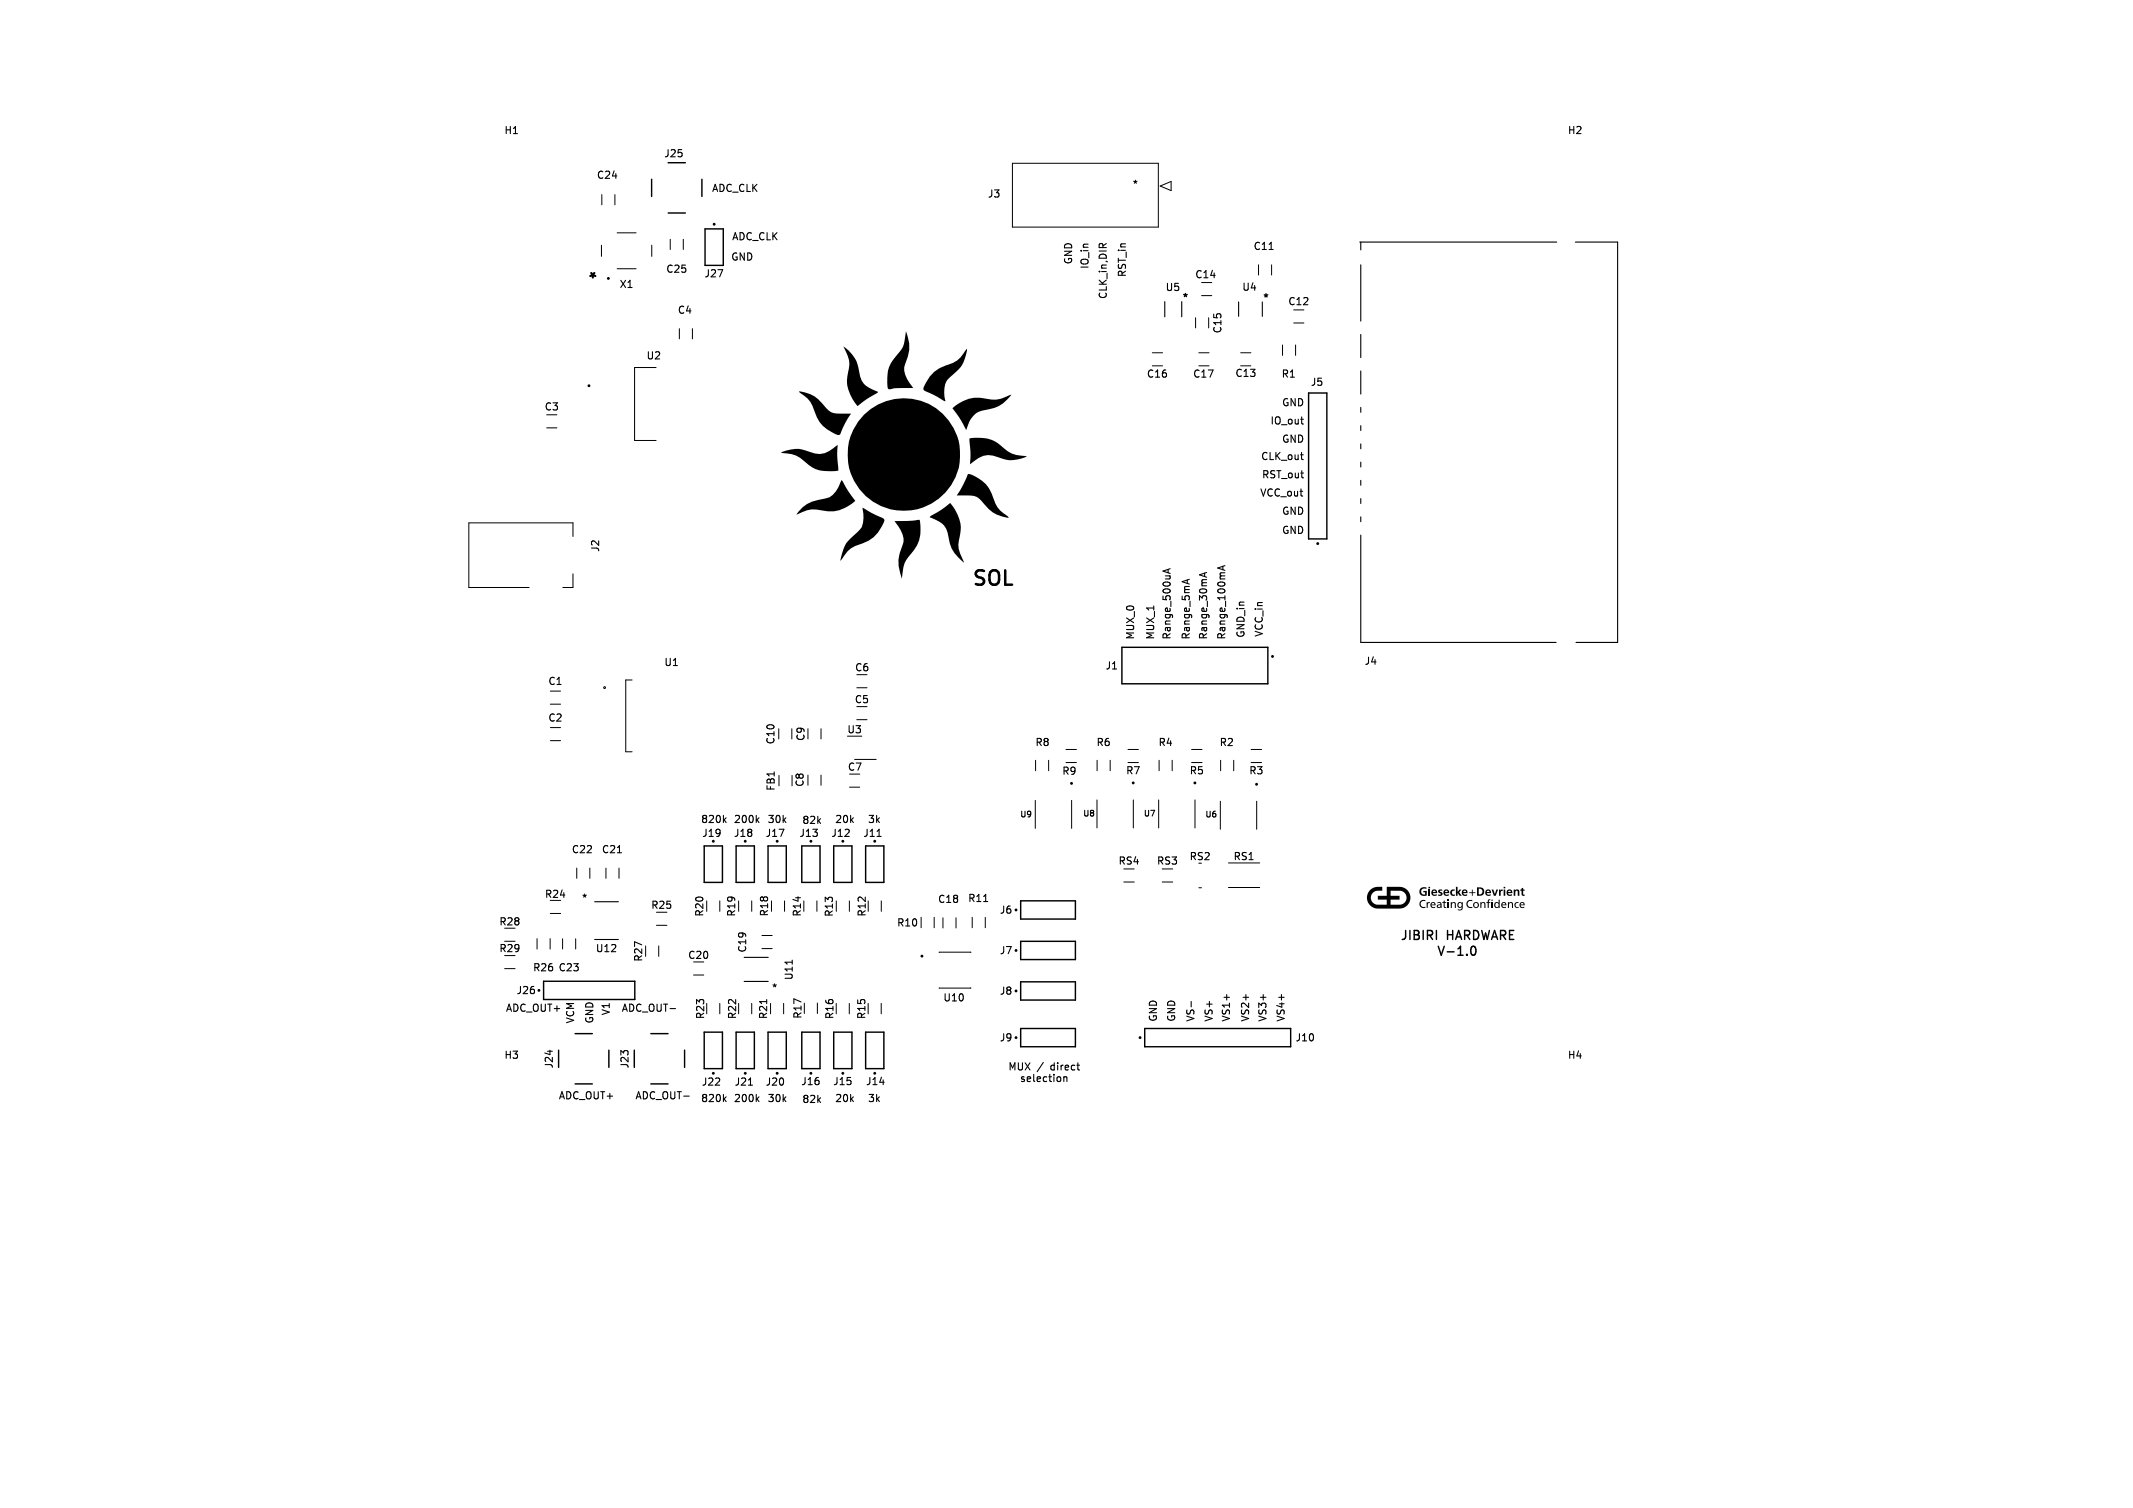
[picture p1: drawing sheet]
<svg xmlns="http://www.w3.org/2000/svg" width="297mm" height="210mm" viewBox="0 0 297 210" stroke-linecap="round" stroke-linejoin="round" font-family="sans-serif">
<defs><g id="words">
<text font-size="2.8" x="135.3" y="82">SOL</text>
<text font-size="2.1" x="83.3" y="37" transform="rotate(-180 83.3 37)">*</text>
<g font-size="1.7">
<text x="194.9" y="131.1">JIBIRI</text>
<text x="201.4" y="131.1">HARDWARE</text>
<text x="200" y="133.3">V-1.0</text>
</g>
<g font-size="1.4">
<text x="70.2" y="18.8">H1</text>
<text x="92.4" y="22.1">J25</text>
<text x="218.2" y="18.8">H2</text>
<text x="83" y="25.1">C24</text>
<text x="99.1" y="26.8">ADC_CLK</text>
<text x="137.5" y="27.7">J3</text>
<text x="157.6" y="26.3">*</text>
<text x="101.9" y="33.5">ADC_CLK</text>
<text x="174.5" y="35">C11</text>
<text x="86.2" y="40.3">X1</text>
<text x="92.7" y="38.2">C25</text>
<text x="98" y="38.8">J27</text>
<text x="101.7" y="36.4">GND</text>
<text x="149.4" y="36.9" transform="rotate(-90 149.4 36.9)">GND</text>
<text x="151.6" y="37.5" transform="rotate(-90 151.6 37.5)">IO_in</text>
<text x="154.2" y="41.7" transform="rotate(-90 154.2 41.7)">CLK_in,DIR</text>
<text x="156.8" y="38.7" transform="rotate(-90 156.8 38.7)">RST_in</text>
<text x="162.2" y="40.7">U5</text>
<text x="166.4" y="38.9">C14</text>
<text x="172.9" y="40.7">U4</text>
<text x="94.3" y="43.9">C4</text>
<text x="164.5" y="42">*</text>
<text x="170.2" y="46.5" transform="rotate(-90 170.2 46.5)">C15</text>
<text x="175.8" y="42">*</text>
<text x="179.3" y="42.7">C12</text>
<text x="90" y="50.2">U2</text>
<text x="159.6" y="52.8">C16</text>
<text x="166.1" y="52.8">C17</text>
<text x="171.9" y="52.7">C13</text>
<text x="178.4" y="52.8">R1</text>
<text x="182.4" y="53.9">J5</text>
<text x="75.8" y="57.3">C3</text>
<text x="176.8" y="59.2">IO_out</text>
<text x="178.4" y="56.6">GND</text>
<text x="175.5" y="64.1">CLK_out</text>
<text x="178.4" y="61.7">GND</text>
<text x="175.4" y="69.2">VCC_out</text>
<text x="175.6" y="66.7">RST_out</text>
<text x="178.4" y="71.8">GND</text>
<text x="83.6" y="76.9" transform="rotate(-90 83.6 76.9)">J2</text>
<text x="178.4" y="74.4">GND</text>
<text x="158" y="89.2" transform="rotate(-90 158 89.2)">MUX_0</text>
<text x="160.8" y="89.2" transform="rotate(-90 160.8 89.2)">MUX_1</text>
<text x="163.1" y="89.2" transform="rotate(-90 163.1 89.2)">Range_500uA</text>
<text x="165.7" y="89.2" transform="rotate(-90 165.7 89.2)">Range_5mA</text>
<text x="168.1" y="89.2" transform="rotate(-90 168.1 89.2)">Range_30mA</text>
<text x="170.7" y="89.2" transform="rotate(-90 170.7 89.2)">Range_100mA</text>
<text x="173.4" y="88.9" transform="rotate(-90 173.4 88.9)">GND_in</text>
<text x="175.9" y="88.8" transform="rotate(-90 175.9 88.8)">VCC_in</text>
<text x="76.3" y="95.6">C1</text>
<text x="92.4" y="92.9">U1</text>
<text x="119" y="93.7">C6</text>
<text x="153.9" y="93.4">J1</text>
<text x="189.9" y="92.7">J4</text>
<text x="76.3" y="100.7">C2</text>
<text x="119" y="98.1">C5</text>
<text x="108" y="103.7" transform="rotate(-90 108 103.7)">C10</text>
<text x="112.2" y="103.3" transform="rotate(-90 112.2 103.3)">C9</text>
<text x="117.9" y="102.3">U3</text>
<text x="118" y="107.5">C7</text>
<text x="144.1" y="104.1">R8</text>
<text x="152.6" y="104.1">R6</text>
<text x="161.2" y="104.1">R4</text>
<text x="169.8" y="104.1">R2</text>
<text x="108" y="110.2" transform="rotate(-90 108 110.2)">FB1</text>
<text x="112.1" y="109.6" transform="rotate(-90 112.1 109.6)">C8</text>
<text x="147.8" y="108.1">R9</text>
<text x="156.7" y="108">R7</text>
<text x="165.6" y="108">R5</text>
<text x="173.9" y="108">R3</text>
<text x="79.5" y="119">C22</text>
<text x="83.7" y="119">C21</text>
<text x="97.5" y="114.7">820k</text>
<text x="97.7" y="116.7">J19</text>
<text x="102.1" y="114.7">200k</text>
<text x="102.1" y="116.7">J18</text>
<text x="106.5" y="116.7">J17</text>
<text x="106.8" y="114.7">30k</text>
<text x="111.2" y="116.7">J13</text>
<text x="111.6" y="114.8">82k</text>
<text x="115.7" y="116.7">J12</text>
<text x="116.2" y="114.7">20k</text>
<text x="120.1" y="116.7">J11</text>
<text x="120.8" y="114.7">3k</text>
<text x="165.6" y="120">RS2</text>
<text x="171.7" y="120">RS1</text>
<text x="75.8" y="125.2">R24</text>
<text x="80.9" y="125.7">*</text>
<text x="130.5" y="125.9">C18</text>
<text x="134.7" y="125.8">R11</text>
<text x="155.7" y="120.6">RS4</text>
<text x="161" y="120.6">RS3</text>
<text x="69.5" y="129">R28</text>
<text x="90.6" y="126.7">R25</text>
<text x="98.1" y="127.7" transform="rotate(-90 98.1 127.7)">R20</text>
<text x="102.5" y="127.7" transform="rotate(-90 102.5 127.7)">R19</text>
<text x="107.1" y="127.7" transform="rotate(-90 107.1 127.7)">R18</text>
<text x="111.7" y="127.7" transform="rotate(-90 111.7 127.7)">R14</text>
<text x="116.1" y="127.8" transform="rotate(-90 116.1 127.8)">R13</text>
<text x="120.7" y="127.7" transform="rotate(-90 120.7 127.7)">R12</text>
<text x="124.8" y="129.2">R10</text>
<text x="139.1" y="127.4">J6</text>
<text x="69.5" y="132.8">R29</text>
<text x="74.2" y="135.4">R26</text>
<text x="77.7" y="135.4">C23</text>
<text x="82.9" y="132.8">U12</text>
<text x="89.6" y="134" transform="rotate(-90 89.6 134)">R27</text>
<text x="95.7" y="133.7">C20</text>
<text x="104.1" y="132.7" transform="rotate(-90 104.1 132.7)">C19</text>
<text x="110.5" y="136.6" transform="rotate(-90 110.5 136.6)">U11</text>
<text x="139.1" y="133">J7</text>
<text x="70.4" y="141">ADC_OUT+</text>
<text x="71.9" y="138.6">J26</text>
<text x="80" y="142.6" transform="rotate(-90 80 142.6)">VCM</text>
<text x="82.7" y="142.6" transform="rotate(-90 82.7 142.6)">GND</text>
<text x="85" y="141.5" transform="rotate(-90 85 141.5)">V1</text>
<text x="86.5" y="141">ADC_OUT-</text>
<text x="98.2" y="142" transform="rotate(-90 98.2 142)">R23</text>
<text x="102.7" y="142" transform="rotate(-90 102.7 142)">R22</text>
<text x="107" y="142" transform="rotate(-90 107 142)">R21</text>
<text x="107.4" y="138.2">*</text>
<text x="111.8" y="142" transform="rotate(-90 111.8 142)">R17</text>
<text x="116.2" y="142" transform="rotate(-90 116.2 142)">R16</text>
<text x="120.7" y="142" transform="rotate(-90 120.7 142)">R15</text>
<text x="131.3" y="139.6">U10</text>
<text x="139.1" y="138.7">J8</text>
<text x="161.2" y="142.4" transform="rotate(-90 161.2 142.4)">GND</text>
<text x="163.7" y="142.4" transform="rotate(-90 163.7 142.4)">GND</text>
<text x="166.4" y="142.4" transform="rotate(-90 166.4 142.4)">VS-</text>
<text x="168.9" y="142.4" transform="rotate(-90 168.9 142.4)">VS+</text>
<text x="171.3" y="142.4" transform="rotate(-90 171.3 142.4)">VS1+</text>
<text x="174" y="142.4" transform="rotate(-90 174 142.4)">VS2+</text>
<text x="176.4" y="142.4" transform="rotate(-90 176.4 142.4)">VS3+</text>
<text x="178.9" y="142.4" transform="rotate(-90 178.9 142.4)">VS4+</text>
<text x="70.2" y="147.6">H3</text>
<text x="77.1" y="148.9" transform="rotate(-90 77.1 148.9)">J24</text>
<text x="87.7" y="148.9" transform="rotate(-90 87.7 148.9)">J23</text>
<text x="139.1" y="145.2">J9</text>
<text x="140.3" y="149.1">MUX</text>
<text x="144.4" y="149.1">/</text>
<text x="146.4" y="149.1">direct</text>
<text x="180.3" y="145.2">J10</text>
<text x="218.2" y="147.6">H4</text>
<text x="77.7" y="153.2">ADC_OUT+</text>
<text x="88.4" y="153.2">ADC_OUT-</text>
<text x="97.5" y="153.5">820k</text>
<text x="97.6" y="151.4">J22</text>
<text x="102.1" y="153.5">200k</text>
<text x="102.2" y="151.4">J21</text>
<text x="106.5" y="151.4">J20</text>
<text x="106.8" y="153.5">30k</text>
<text x="111.5" y="151.3">J16</text>
<text x="111.6" y="153.7">82k</text>
<text x="115.9" y="151.3">J15</text>
<text x="116.2" y="153.5">20k</text>
<text x="120.5" y="151.3">J14</text>
<text x="120.8" y="153.5">3k</text>
<text x="141.9" y="150.7">selection</text>
</g>
<g font-size="1.1">
<text x="142" y="114">U9</text>
<text x="150.7" y="113.9">U8</text>
<text x="159.2" y="113.9">U7</text>
<text x="167.7" y="114">U6</text>
</g>
</g></defs>
<g fill="none" stroke="#000" stroke-width=".15">
<path d="M153.1 34h.4M154 33.9l-.4 .3M176.7 34.7h.6M189.5 33.7v1.1M189.5 36.9v7.8M216.8 33.7h-27.5M219.4 33.7h5.8v55.8h-5.8M162.2 42v2.1M164.5 42v2.1M172.5 42v2.1M175.8 42v2.1M181.1 58.4h.4"/>
<path d="M181.4 59.1h.1M189.5 46.6v3.2M189.5 51.7v3.2M189.5 56.7v.7M189.5 59.3v.7M162.7 79.3v.5M162.9 79.2l-1 .3 1 .4M167.7 79.8v.5M168 79.7l-1 .4 1 .3M170.3 78.9v.4M170.6 78.8l-1 .3 1 .3M181.1 63.3h.4"/>
<path d="M181.4 64h.1M189.5 74.5v15h27.2M189.5 61.8v.7M189.5 64.4v.6M189.5 66.9v.7M189.5 69.4v.7M189.5 72v.7M165.3 80.8v.4M165.6 80.7l-1 .3M86 118.8h.5M100.8 114.2l.3 .4M101.1 113.9l-.4 .4"/>
<path d="M105.4 114.2l.3 .4M105.7 113.9l-.4 .4M122.1 116.5h.6M82.8 125.6h3.3M82.8 130.8h3.3M103.6 133.3h3.4M103.6 136.7h3.4M106.8 139.2v.6M110.3 133.7v.6M137 125.5h.5M165.9 139.5v.7M93.3 140.5h.8"/>
<path d="M95.2 152.7h.8M100.8 153l.3 .4M101.1 152.7l-.4 .4M104.2 151.1h.6M105.4 153l.3 .4M105.7 152.7l-.4 .4M148.1 150v.6M148.1 150h.2h.2l.1 .6M149.9 148.3h.4M150.2 149h.1"/>
</g>
<g fill="none" stroke="#000" stroke-width=".2">
<path d="M90.7 25v2.4M93 22.7h2.4M93 29.7h2.4M97.7 25v2.4M98.2 31.9h2.5v5.1h-2.5zM182.2 54.7h2.6v20.4h-2.6zM156.2 90.1h20.3v5.1h-20.3zM98.1 117.8h2.5v5.1h-2.5zM102.5 117.8h2.5v5.1h-2.5zM106.9 117.8h2.6v5.1h-2.6zM111.6 117.8h2.6v5.1h-2.6zM116.1 117.8h2.5v5.1h-2.5z"/>
<path d="M120.5 117.8h2.6v5.1h-2.6zM75.7 136.7h12.7v2.5h-12.7zM142.1 125.5h7.6v2.5h-7.6zM142.1 131.1h7.6v2.5h-7.6zM142.1 136.7h7.6v2.6h-7.6zM204.9 131.9l.2-.1a.67 .67 0 0 1 .3 1.1l-.2 .1a.67 .67 0 0 1-.3-1.1zM77.8 146.2v2.4M80.1 143.9h2.4M80.1 150.9h2.4M84.8 146.2v2.4M88.3 146.2v2.4M90.6 143.9h2.4"/>
<path d="M90.6 150.9h2.4M95.3 146.2v2.4M98.1 143.7h2.5v5.1h-2.5zM102.5 143.7h2.5v5.1h-2.5zM106.9 143.7h2.6v5.1h-2.6zM111.6 143.7h2.6v5.1h-2.6zM116.1 143.7h2.5v5.1h-2.5zM120.5 143.7h2.6v5.1h-2.6zM142.1 143.2h7.6v2.6h-7.6zM159.4 143.2h20.3v2.6h-20.3z"/>
<circle cx="84.7" cy="38.8" r=".1"/>
<circle cx="99.4" cy="31.2" r=".1"/>
<circle cx="82" cy="53.7" r=".1"/>
<circle cx="183.5" cy="75.7" r=".1"/>
<circle cx="177.2" cy="91.4" r=".1"/>
<circle cx="99.3" cy="117.2" r=".1"/>
<circle cx="103.8" cy="117.2" r=".1"/>
<circle cx="108.2" cy="117.2" r=".1"/>
<circle cx="112.9" cy="117.2" r=".1"/>
<circle cx="117.4" cy="117.2" r=".1"/>
<circle cx="121.8" cy="117.2" r=".1"/>
<circle cx="149.2" cy="109.1" r=".1"/>
<circle cx="157.8" cy="109" r=".1"/>
<circle cx="166.4" cy="109" r=".1"/>
<circle cx="175" cy="109.2" r=".1"/>
<circle cx="75" cy="137.9" r=".1"/>
<circle cx="128.4" cy="133.2" r=".1"/>
<circle cx="141.5" cy="132.4" r=".1"/>
<circle cx="141.5" cy="126.7" r=".1"/>
<circle cx="141.5" cy="138" r=".1"/>
<circle cx="99.3" cy="149.5" r=".1"/>
<circle cx="103.8" cy="149.5" r=".1"/>
<circle cx="108.2" cy="149.5" r=".1"/>
<circle cx="112.9" cy="149.5" r=".1"/>
<circle cx="117.4" cy="149.5" r=".1"/>
<circle cx="121.8" cy="149.5" r=".1"/>
<circle cx="141.5" cy="144.5" r=".1"/>
<circle cx="158.7" cy="144.5" r=".1"/>
</g>
<g fill="none" stroke="#000" stroke-width=".14">
<path d="M83.7 34.1v1.6M83.8 27.1v1.4M85.6 27.1v1.4M85.9 37.4h2.7M85.9 32.4h2.7M90.7 34.1v1.6M93.3 33.3v1.4M95.1 33.3v1.4M141 22.7h20.3v8.9h-20.3zM161.5 25.9l1.6-.6v1.2zM175.2 36.9v1.4M177.1 36.9v1.4"/>
<path d="M76.1 59.6h1.4M91.4 51.2h-3v10.1h3M94.6 45.8v1.4M96.4 45.8v1.4M160.5 49.1h1.4M160.5 50.9h1.4M166.5 44.2v1.5M166.9 49.1h1.5M166.9 50.9h1.5M167.3 41.2h1.4M168.3 44.2v1.5M172.8 49.1h1.4"/>
<path d="M172.8 50.9h1.4M178.6 48v1.5M180.1 45h1.5M180.4 48v1.5M79.8 74.7v-1.9h-14.5v9h8.4M79.8 79.9v1.9h-1.4M76.6 96.2h1.5M76.6 98.1h1.5M88 94.7h-.9v10h.9M119.3 95.8h1.4M76.6 101.3h1.5M76.6 103.1h1.5"/>
<path d="M110.3 101.5v1.4M110.3 108v1.4M114.3 101.5v1.4M114.3 107.9v1.5M118.3 109.6h1.4M119 105.8h3M119.3 100.2h1.4M144.2 111.5v3.9M144.2 105.9v1.4M146 105.9v1.4M148.4 106.2h1.5M148.4 104.4h1.5"/>
<path d="M149.2 111.5v3.9M152.7 111.4v3.9M152.8 105.9v1.4M154.6 105.9v1.4M157.1 106.2h1.4M157.1 104.4h1.4M157.8 111.4v3.9M161.3 111.4v3.9M161.4 105.9v1.4M163.2 105.9v1.4M165.9 106.2h1.5M165.9 104.4h1.5"/>
<path d="M166.4 111.4v3.9M169.9 111.6v3.9M170 105.9v1.4M171.8 105.9v1.4M174.2 106.2h1.5M174.2 104.4h1.5M175 111.6v3.9M70.3 131.1h1.4M70.3 134.9h1.4M74.8 130.7v1.5M76.6 130.7v1.5M76.6 127.2h1.5"/>
<path d="M78.3 130.7v1.5M80.2 130.7v1.5M80.3 120.9v1.4M82.1 120.9v1.4M84.4 120.9v1.4M86.2 120.9v1.4M91.4 128.9h1.5M91.7 131.7v1.5M96.6 135.8h1.4M100.2 125.5v1.4M100.2 139.7v1.5M104.7 125.5v1.4"/>
<path d="M104.7 139.7v1.5M106.1 132.1h1.4M106.1 130.3h1.4M109.1 139.7v1.5M109.2 125.5v1.4M113.7 125.5v1.4M113.8 139.7v1.4M118.3 139.7v1.5M118.3 125.5v1.4M122.7 139.7v1.5M122.7 125.5v1.4M128.3 127.7v1.5"/>
<path d="M130.1 127.7v1.5M130.8 132.6h4.4M130.8 137.6h4.4M131.3 127.8v1.4M133.1 127.8v1.4M135.4 127.7v1.5M137.2 127.7v1.5M156.5 122.8h1.4M161.8 122.8h1.5M166.9 123.6h.4M171.1 120.2h4.3M171.1 123.6h4.3"/>
<circle cx="84.2" cy="95.8" r=".13"/>
</g>
<g fill="#000">
<path d="M111.3 54.5a4.9 4.9 0 0 1 3.7 2.3 2.33 2.33 0 0 0 2.3 .8h1.2l-.6 .9-1 2.1a4.8 4.8 0 0 1-3.5-3.4 4.4 4.4 0 0 0-2.2-2.6zM117.4 48.2a4.7 4.7 0 0 1 2.2 3.5 2.91 2.91 0 0 0 2.4 2.7l.3 .2-.1 .1-1.7 1-1.1 .9a5.1 5.1 0 0 1-1.2-5.3 3.2 3.2 0 0 0-.4-2.3zM126.1 46.1a5.4 5.4 0 0 1-.1 4.7 2.57 2.57 0 0 0 .6 2.5l.6 .7-2.6 .1-.8 .1-.2-.1a5.2 5.2 0 0 1 1.7-5.2 2.94 2.94 0 0 0 .7-1.9zM130.1 51.8a9 9 0 0 1 2.6-1.3 4.1 4.1 0 0 0 1.8-1.8l.1-.1a4.8 4.8 0 0 1-2.1 3.7 2.77 2.77 0 0 0-1 2.9l.1 .7-2.9-1.5-.1-.2a4.6 4.6 0 0 1 1.5-2.4zM132.6 56.8a5.2 5.2 0 0 1 4.7-1.3 4.4 4.4 0 0 0 3.4-.5h.1a5.1 5.1 0 0 1-4 2.2 2.85 2.85 0 0 0-2 2l-.3 .7-1-1.8zM108.8 63a4.5 4.5 0 0 1 3.9-.1 2.92 2.92 0 0 0 3.3-.5l.6-.5v1.3l.1 2.3a4.8 4.8 0 0 1-4.7-1.3 4.8 4.8 0 0 0-3.2-1.2zM111.8 70.6a5.4 5.4 0 0 1 2.9-1.1 2.85 2.85 0 0 0 2.3-2.3l.2-.3 1 1.6 .9 1.3a5.2 5.2 0 0 1-4.7 1.3 4.3 4.3 0 0 0-3.4 .5l-.1 .1zM120.1 70.7l2.7 1.4 .3 .3a4.8 4.8 0 0 1-3.3 3.4 4.1 4.1 0 0 0-2.7 2.2l-.1 .1a5.1 5.1 0 0 1 2-3.6l.4-.4a2.16 2.16 0 0 0 .8-1.9zM124.6 72.6l1.8-.1 1.6-.1a5.3 5.3 0 0 1-1.6 5.2 5 5 0 0 0-.8 3 5.5 5.5 0 0 1 .1-4.8 2.57 2.57 0 0 0-.6-2.5zM129.5 71.9l1.7-1 1.1-.9a5.1 5.1 0 0 1 1.2 5.3 5.1 5.1 0 0 0 .7 3h-.1a5.4 5.4 0 0 1-2.2-4.1 2.93 2.93 0 0 0-2.1-2l-.3-.2zM134.8 66a4.8 4.8 0 0 1 3.5 3.4 4 4 0 0 0 2 2.5l.2 .1a4.3 4.3 0 0 1-3.4-1.7 2.46 2.46 0 0 0-2.7-1.3h-1.2a12.7 12.7 0 0 0 1.5-2.9zM135 61.1a5 5 0 0 1 4.7 1.3 4.8 4.8 0 0 0 3.3 1.2 4.5 4.5 0 0 1-4 .1 2.92 2.92 0 0 0-3.3 .5l-.6 .5v-1.3z"/>
<path d="M190.8 124a1.64 1.64 0 0 1 1.3-.5h.4v.5h-.4a.99 .99 0 0 0-1.2 .8 .99 .99 0 0 0 .8 1.2h1.4v-.7h-1.2v-.5h1.2v-.8h.5v.8h1.3v.5h-1.3v.7h.7a1.15 1.15 0 0 0 1.5-1.2 1.23 1.23 0 0 0-1.5-.8h-1.2v-.5h.9a2.14 2.14 0 0 1 2.2 .9 1.59 1.59 0 0 1-.2 1.6 1.59 1.59 0 0 1-1.6 .5h-1.7a1.86 1.86 0 0 1-2.4-1.4 1.51 1.51 0 0 1 .5-1.1zM197.8 125.5a.42 .42 0 0 1 .7 0 .44 .44 0 0 0-.7 .4 .44 .44 0 0 0 .7 .4v.1a.55 .55 0 0 1-.8-.2 .55 .55 0 0 1 .1-.7zM197.8 123.7a.53 .53 0 0 1 .8 0v.1a.45 .45 0 0 0-.7 .2 .45 .45 0 0 0 .5 .6v-.3h-.2v-.2h.5v.6a.66 .66 0 0 1-.9-.1 .66 .66 0 0 1 0-.9zM198.9 123.5h.2v.2h-.2zM198.6 125.6h.2v.2a.16 .16 0 0 1 .1-.2 .16 .16 0 0 1 .2 .2h-.2l-.1 .6h-.2zM198.9 123.9h.2v.9h-.2zM199.3 125.7l.3-.1 .2 .1 .1 .4h-.6l.2 .2h.3a.3 .3 0 0 1-.5 .1l-.1-.4h.5l-.1-.3-.2 .1-.1 .2h-.1zM199.4 124a.42 .42 0 0 1 .5-.1 .42 .42 0 0 1 .2 .5h-.6a.33 .33 0 0 0 .6 .1 .37 .37 0 0 1-.4 .3 .37 .37 0 0 1-.4-.3v-.3h.5a.14 .14 0 0 0 0-.2 .14 .14 0 0 0-.2 .1l-.1 .1h-.2zM200.1 125.7a.4 .4 0 0 1 .5 0 .4 .4 0 0 1 .1 .5v.2h-.1v-.1a.31 .31 0 0 1-.3 .2 .31 .31 0 0 1-.3-.3h.2a.17 .17 0 0 0 .3 .1 .17 .17 0 0 0 0-.2l-.5 .1 .3-.2a.16 .16 0 0 0 .2-.1 .16 .16 0 0 0 0-.2 .16 .16 0 0 0-.3 .1h-.1zM200.3 123.9a.34 .34 0 0 1 .5 .1v.1l-.3-.1v.1a.34 .34 0 0 1 .3 .3 .34 .34 0 0 1-.1 .3l-.2 .1a.17 .17 0 0 1-.2 0 .17 .17 0 0 1 0-.2 .17 .17 0 0 0 .2 0 .17 .17 0 0 0 .1-.2 .17 .17 0 0 0-.2-.1l-.2-.1zM201 125.4h.2v.2h.2v.2h-.2v.2a.21 .21 0 0 0 0 .2 .21 .21 0 0 0 .2 .1 .21 .21 0 0 1-.3 .1 .21 .21 0 0 1-.1-.3v-.3h-.2v-.2h.2zM201.1 124a.42 .42 0 0 1 .5-.1 .42 .42 0 0 1 .2 .5h-.6l.2 .2 .3-.1a.33 .33 0 0 1-.3 .3 .33 .33 0 0 1-.3-.2l-.1-.4h.6a.19 .19 0 0 0-.2-.2 .19 .19 0 0 0-.2 .2h-.2z"/>
<path d="M201.6 125.6h.1v.8h-.1zM201.6 125.3h.1v.2h-.1zM202 124l.4-.1a.12 .12 0 0 1 .2 0 .12 .12 0 0 1-.1 .2 .28 .28 0 0 0-.3 .2 .28 .28 0 0 0 .4 .3 .26 .26 0 0 1-.2 .2 .26 .26 0 0 1-.3-.1l-.2-.3zM202 125.6h.1v.2a.34 .34 0 0 1 .5-.1 .34 .34 0 0 1 .1 .4v.3h-.1v-.3a.26 .26 0 0 0-.3-.4 .26 .26 0 0 0-.1 .5v.2h-.2zM202.7 123.5h.2l.1 .7a.4 .4 0 0 1 .5-.3 .34 .34 0 0 0-.3 .3 .34 .34 0 0 0 .2 .3l.1 .3h-.3l-.2-.5v.5h-.3zM203 125.7l.3-.1 .2 .2v-.2h.2v.5a.5 .5 0 0 1-.1 .5 .5 .5 0 0 1-.6 .2v-.2a.33 .33 0 0 0 .4 .1 .33 .33 0 0 0 .1-.4 .35 .35 0 0 1-.4 .1 .35 .35 0 0 1-.2-.4h.2a.24 .24 0 0 0 .3 .2 .24 .24 0 0 0 0-.4 .24 .24 0 0 0-.3 .2h-.2zM203.7 124l.1-.1a.42 .42 0 0 1 .6 .5h-.6a.32 .32 0 0 0 .5 .1v.2a.48 .48 0 0 1-.5 0 .48 .48 0 0 1-.3-.5h.6l-.2-.2-.1 .2h-.3zM204.3 125.5l.5-.2 .2 .1v.1a.44 .44 0 0 0-.7 .4 .44 .44 0 0 0 .7 .4 .53 .53 0 0 1-.6 0 .53 .53 0 0 1-.2-.6zM204.9 123.9h.2v.4h.3v.1h-.3v.4h-.2v-.4h-.3v-.1h.3zM205.2 125.8a.42 .42 0 0 1 .7 0 .42 .42 0 0 1-.2 .6 .42 .42 0 0 1-.6-.4h.2a.28 .28 0 0 0 .4 .3 .28 .28 0 0 0 0-.5 .25 .25 0 0 0-.3 0 .25 .25 0 0 0-.1 .2h-.2zM205.7 123.6h.2a.61 .61 0 0 1 .8 .6 .61 .61 0 0 1-.8 .6h-.2v-.2h.2a.41 .41 0 0 0 .5-.4 .41 .41 0 0 0-.5-.4v.8h-.2zM206.1 125.6h.2v.2a.35 .35 0 0 1 .4-.1 .35 .35 0 0 1 .1 .5v.2h-.1v-.3a.25 .25 0 0 0-.3-.4 .25 .25 0 0 0-.1 .4v.3h-.2z"/>
<path d="M206.9 124a.42 .42 0 0 1 .5-.1 .42 .42 0 0 1 .2 .5h-.6a.31 .31 0 0 0 .2 .2 .31 .31 0 0 0 .4-.1v.2l-.3 .1a.44 .44 0 0 1-.5-.6h.6a.19 .19 0 0 0-.2-.2 .19 .19 0 0 0-.2 .2h-.2zM207.2 125.3l.3-.1v.2h-.2v.2h.2v.2h-.2v.6h-.2v-.6h-.1v-.2h.1zM207.7 125.6h.1v.8h-.1zM207.7 125.3h.1v.2h-.1zM207.7 123.9h.2l.2 .6 .3-.6h.2l-.3 .8-.3 .1zM208.2 125.7l.2-.1 .3 .1v-.4h.1v1.1h-.1v-.1a.36 .36 0 0 1-.5 .1 .36 .36 0 0 1-.1-.4h.1a.26 .26 0 0 0 .4 .3 .26 .26 0 0 0 0-.4 .22 .22 0 0 0-.3-.1 .22 .22 0 0 0-.1 .2h-.1zM208.7 123.9h.2v.2l.3-.2v.2l-.2 .1v.6h-.3zM209.1 125.7a.37 .37 0 0 1 .5 0 .37 .37 0 0 1 .2 .4h-.6l.1 .2h.4a.34 .34 0 0 1-.4 .2 .34 .34 0 0 1-.3-.4v-.1h.6a.21 .21 0 0 0-.2-.3 .21 .21 0 0 0-.2 .3h-.2zM209.4 123.5h.2v.2h-.2zM209.4 123.9h.2v.9l-.2-.1zM209.9 124a.42 .42 0 0 1 .5-.1 .42 .42 0 0 1 .2 .5h-.6l.2 .2 .3-.1v.2a.47 .47 0 0 1-.5 0 .47 .47 0 0 1-.2-.5h.6l-.2-.2-.2 .2h-.2zM210 125.6h.1v.2l.2-.2 .3 .1 .1 .7h-.2v-.2a.25 .25 0 0 0 0-.4 .25 .25 0 0 0-.3 0l-.1 .6h-.1z"/>
<path d="M211 125.7l.4-.1v.2a.3 .3 0 0 0-.4 .2 .3 .3 0 0 0 .4 .3 .28 .28 0 0 1-.3 .2 .28 .28 0 0 1-.2-.3v-.3zM210.8 123.9h.2v.1a.36 .36 0 0 1 .5-.1 .36 .36 0 0 1 .1 .5v.4h-.3v-.4a.23 .23 0 0 0 0-.2 .23 .23 0 0 0-.2-.1l-.1 .7h-.2zM211.7 125.7a.36 .36 0 0 1 .4 0 .36 .36 0 0 1 .2 .4h-.6l.2 .2h.3a.31 .31 0 0 1-.2 .2 .31 .31 0 0 1-.3-.1l-.1-.4h.6a.21 .21 0 0 0-.2-.3 .21 .21 0 0 0-.3 .3h-.1zM211.9 123.7l.2-.1v.3h.2v.1h-.2l.1 .6a.12 .12 0 0 1 .1 .1 .12 .12 0 0 1-.2 .1l-.2-.2v-.6h-.2v-.1h.2z"/>
<circle cx="125.9" cy="63.3" r="7.8"/>
</g>
<use href="#words"/>
</svg>
